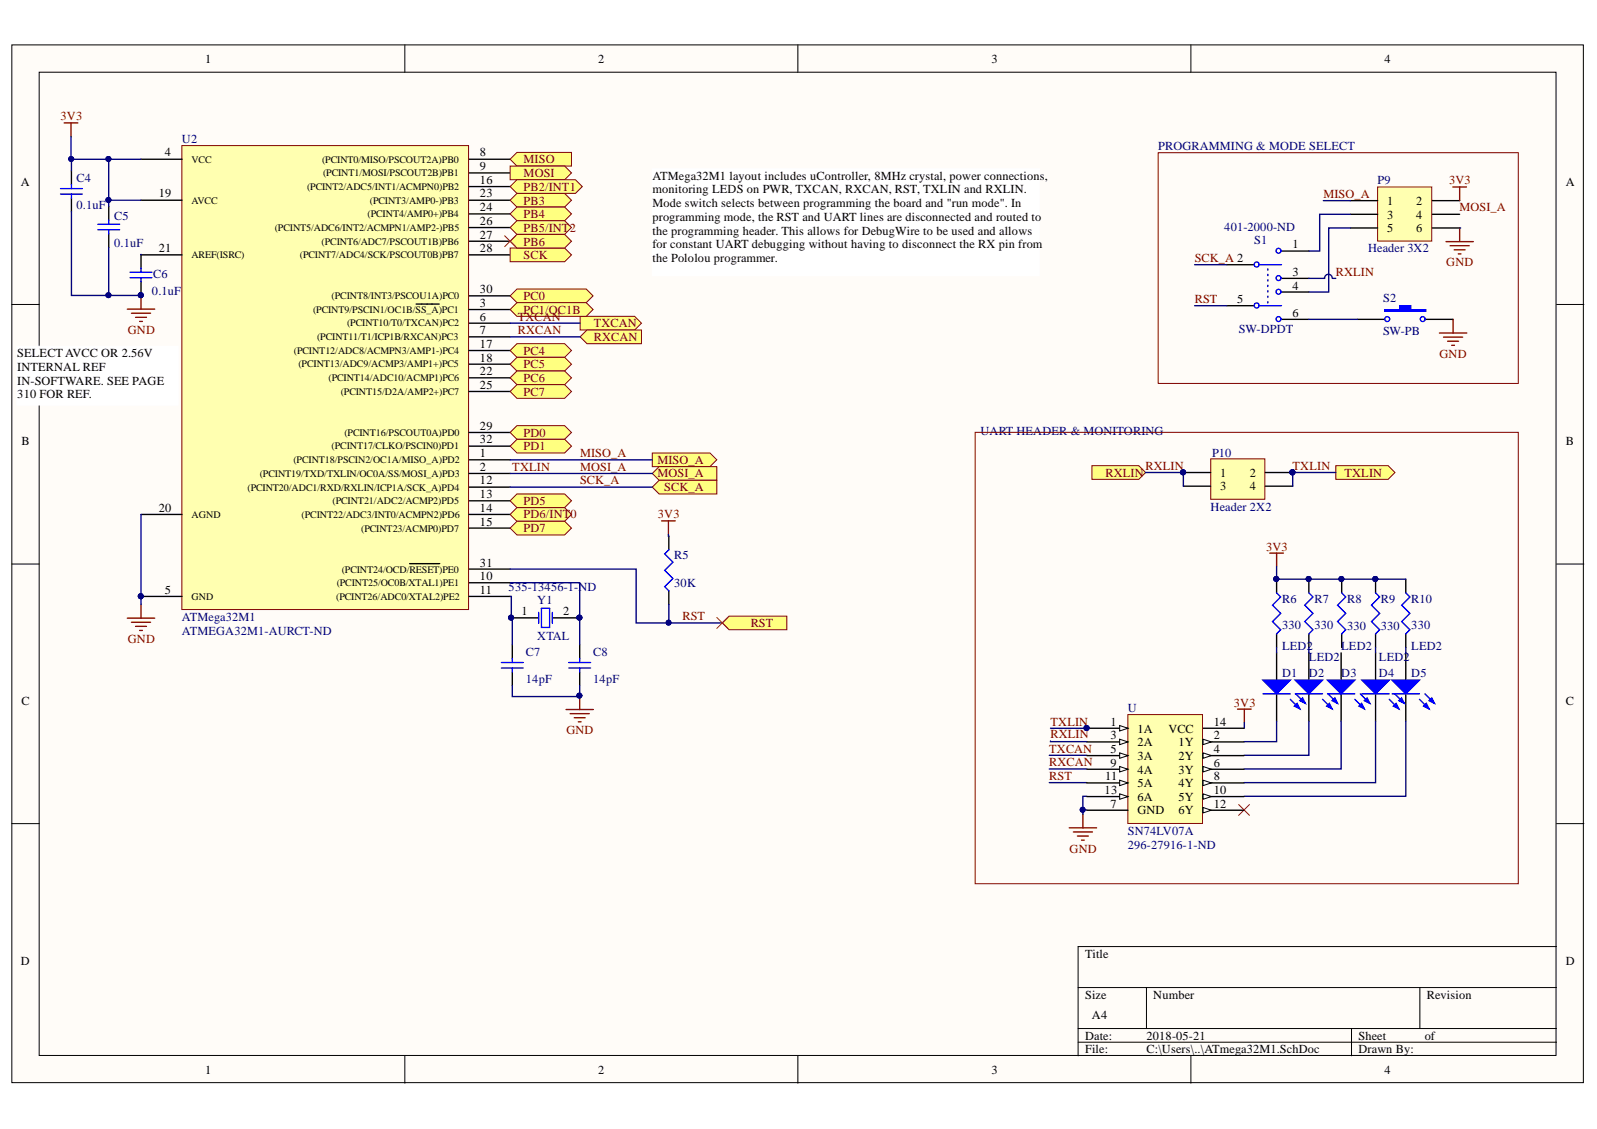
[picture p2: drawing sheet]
<svg xmlns="http://www.w3.org/2000/svg" width="297mm" height="210mm" viewBox="0 0 297 210" stroke-linecap="round" stroke-linejoin="round" font-family="sans-serif">
<defs><g id="words">
<g font-size="2.3">
<text x="38.2" y="11.7">1</text>
<text x="111.3" y="11.7">2</text>
<text x="184.4" y="11.7">3</text>
<text x="257.5" y="11.7">4</text>
<text x="30.6" y="29.1">4</text>
<text x="89.3" y="29.1">8</text>
<text x="3.9" y="34.5">A</text>
<text x="89.3" y="31.6">9</text>
<text x="89.3" y="34.2">16</text>
<text x="121.3" y="33.4">ATMega32M1 layout includes uController, 8MHz crystal, power connection</text>
<text x="121.3" y="35.9">monitoring LEDS on PWR, TXCAN, RXCAN, RST, TXLIN and RXLIN.</text>
<text x="193.4" y="33.4">s,</text>
<text x="291.3" y="34.5">A</text>
<text x="29.5" y="36.7">19</text>
<text x="89.3" y="36.7">23</text>
<text x="89.3" y="39.3">24</text>
<text x="89.3" y="41.8">26</text>
<text x="121.3" y="38.5">Mode switch selects between programming the board and &quot;run mode&quot;. In</text>
<text x="121.3" y="41.1">programming mode, the RST and UART lines are disconnected and routed to</text>
<text x="258" y="38">1</text>
<text x="258" y="40.7">3</text>
<text x="263.4" y="38">2</text>
<text x="263.4" y="40.7">4</text>
<text x="29.5" y="46.9">21</text>
<text x="89.3" y="44.4">27</text>
<text x="89.3" y="46.9">28</text>
<text x="121.3" y="43.6">the programming header. This allows for DebugWire to be used and allows</text>
<text x="121.3" y="46.2">for constant UART debugging without having to disconnect the RX pin from</text>
<text x="240.4" y="46.2">1</text>
<text x="258" y="43.2">5</text>
<text x="263.4" y="43.2">6</text>
<text x="121.3" y="48.7">the Pololou programmer.</text>
<text x="240.4" y="51.2">3</text>
<text x="240.4" y="53.9">4</text>
<text x="89.3" y="57.1">3</text>
<text x="89.3" y="59.6">6</text>
<text x="89.3" y="54.5">30</text>
<text x="230.1" y="56.4">5</text>
<text x="240.4" y="58.9">6</text>
<text x="89.3" y="62.1">7</text>
<text x="89.3" y="64.7">17</text>
<text x="3.2" y="66.4">SEL</text>
<text x="3.2" y="69">INTERNAL REF</text>
<text x="3.2" y="71.5">IN-SOFTWARE. SEE PAGE</text>
<text x="7.4" y="66.4">ECT AVCC OR 2.56V</text>
<text x="89.3" y="67.2">18</text>
<text x="89.3" y="69.7">22</text>
<text x="3.2" y="74.1">310</text>
<text x="7.4" y="74.1">FOR REF.</text>
<text x="89.3" y="72.3">25</text>
<text x="4" y="82.8">B</text>
<text x="89.3" y="79.9">29</text>
<text x="89.3" y="82.4">32</text>
<text x="291.3" y="82.8">B</text>
<text x="89.3" y="85">1</text>
<text x="89.3" y="87.5">2</text>
<text x="227" y="88.6">1</text>
<text x="232.5" y="88.6">2</text>
<text x="29.5" y="95.1">20</text>
<text x="89.3" y="90">12</text>
<text x="89.3" y="92.6">13</text>
<text x="89.3" y="95.1">14</text>
<text x="227" y="91.1">3</text>
<text x="232.5" y="91.1">4</text>
<text x="89.3" y="97.7">15</text>
<text x="89.3" y="107.9">10</text>
<text x="89.3" y="105.3">31</text>
<text x="30.6" y="110.4">5</text>
<text x="89.3" y="110.4">11</text>
<text x="97" y="114.4">1</text>
<text x="104.8" y="114.4">2</text>
<text x="4" y="131">C</text>
<text x="291.3" y="131">C</text>
<text x="206.6" y="134.9">1</text>
<text x="206.6" y="137.5">3</text>
<text x="211.6" y="136.2">1A</text>
<text x="217.3" y="136.2">VCC</text>
<text x="225.8" y="137.5">2</text>
<text x="225.8" y="134.9">14</text>
<text x="206.6" y="140">5</text>
<text x="206.6" y="142.5">9</text>
<text x="211.6" y="138.7">2A</text>
<text x="211.6" y="141.3">3A</text>
<text x="211.6" y="143.8">4A</text>
<text x="219.2" y="138.7">1Y</text>
<text x="219.2" y="141.3">2Y</text>
<text x="219.2" y="143.8">3Y</text>
<text x="225.8" y="140">4</text>
<text x="225.8" y="142.5">6</text>
<text x="205.5" y="147.6">13</text>
<text x="205.5" y="145.1">11</text>
<text x="211.6" y="146.3">5A</text>
<text x="211.6" y="148.9">6A</text>
<text x="219.2" y="146.3">4Y</text>
<text x="219.2" y="148.9">5Y</text>
<text x="225.8" y="145.1">8</text>
<text x="225.8" y="147.6">10</text>
<text x="206.6" y="150.2">7</text>
<text x="211.6" y="151.4">GND</text>
<text x="219.2" y="151.4">6Y</text>
<text x="225.8" y="150.2">12</text>
<text x="3.9" y="179.3">D</text>
<text x="201.8" y="178.1">Title</text>
<text x="291.3" y="179.3">D</text>
<text x="201.8" y="185.7">Size</text>
<text x="214.5" y="185.7">Number</text>
<text x="265.4" y="185.7">Revision</text>
<text x="203.1" y="189.5">A4</text>
<text x="201.8" y="193.3">Date:</text>
<text x="201.8" y="195.8">File:</text>
<text x="213.2" y="193.3">2018-05-21</text>
<text x="213.2" y="195.8">C:\Users\..\ATmega32M1.SchDoc</text>
<text x="252.7" y="193.3">Sheet</text>
<text x="252.7" y="195.8">Drawn By:</text>
<text x="265" y="193.3">of</text>
<text x="38.2" y="199.6">1</text>
<text x="111.3" y="199.6">2</text>
<text x="184.4" y="199.6">3</text>
<text x="257.5" y="199.6">4</text>
</g>
<g font-size="2.3" fill="#800000">
<text x="11.3" y="22.3">3V3</text>
<text x="97.4" y="30.3">MISO</text>
<text x="97.4" y="32.9">MOSI</text>
<text x="97.4" y="35.4">PB2/INT1</text>
<text x="269.5" y="34.2">3V3</text>
<text x="97.4" y="38">PB3</text>
<text x="97.4" y="40.6">PB4</text>
<text x="246.2" y="36.8">MISO_A</text>
<text x="271.5" y="39.3">MOSI_A</text>
<text x="97.4" y="43.1">PB5/INT2</text>
<text x="97.4" y="45.7">PB6</text>
<text x="97.4" y="48.2">SCK</text>
<text x="222.2" y="48.7">SCK_A 2</text>
<text x="248.4" y="51.2">RXLIN</text>
<text x="269" y="49.5">GND</text>
<text x="96.3" y="59.6">TXCAN</text>
<text x="97.4" y="55.8">PC0</text>
<text x="97.4" y="58.3">PC1/OC1B</text>
<text x="222.2" y="56.4">RST</text>
<text x="23.8" y="62.1">GND</text>
<text x="96.3" y="62.1">RXCAN</text>
<text x="97.4" y="65.9">PC4</text>
<text x="110.4" y="60.9">TXCAN</text>
<text x="110.4" y="63.4">RXCAN</text>
<text x="97.4" y="68.5">PC5</text>
<text x="97.4" y="71">PC6</text>
<text x="267.7" y="66.5">GND</text>
<text x="97.4" y="73.6">PC7</text>
<text x="97.4" y="81.2">PD0</text>
<text x="97.4" y="83.7">PD1</text>
<text x="95.3" y="87.5">TXLIN</text>
<text x="107.9" y="85">MISO_A</text>
<text x="107.9" y="87.5">MOSI_A</text>
<text x="122.3" y="86.2">MISO_A</text>
<text x="122.3" y="88.8">MOSI_A</text>
<text x="205.6" y="88.6">RXLIN</text>
<text x="213.1" y="87.3">RXLIN</text>
<text x="240.4" y="87.3">TXLIN</text>
<text x="250.1" y="88.6">TXLIN</text>
<text x="97.4" y="93.8">PD5</text>
<text x="107.9" y="90">SCK_A</text>
<text x="123.5" y="91.3">SCK_A</text>
<text x="97.4" y="96.4">PD6/INT0</text>
<text x="97.4" y="99">PD7</text>
<text x="122.4" y="96.4">3V3</text>
<text x="235.5" y="102.4">3V3</text>
<text x="23.8" y="119.5">GND</text>
<text x="126.9" y="115.3">RST</text>
<text x="139.6" y="116.6">RST</text>
<text x="229.5" y="131.4">3V3</text>
<text x="105.4" y="136.5">GND</text>
<text x="195.4" y="134.9">TXLIN</text>
<text x="195.4" y="137.3">RXLIN</text>
<text x="195.1" y="139.9">TXCAN</text>
<text x="195.1" y="142.5">RXCAN</text>
<text x="195.1" y="145">RST</text>
<text x="198.9" y="158.5">GND</text>
</g>
<g font-size="2.3" fill="#000080">
<text x="33.8" y="26.5">U2</text>
<text x="215.4" y="27.9">PROGRAMMING &amp; MODE SELECT</text>
<text x="14.2" y="33.9">C4</text>
<text x="256.2" y="34.2">P9</text>
<text x="14.2" y="38.9">0.1uF</text>
<text x="21.2" y="40.9">C5</text>
<text x="21.2" y="45.9">0.1uF</text>
<text x="227.7" y="42.9">401-2000-ND</text>
<text x="233.3" y="45.4">S1</text>
<text x="254.5" y="46.9">Header 3X2</text>
<text x="28.5" y="51.7">C6</text>
<text x="28.3" y="54.9">0.1uF</text>
<text x="257.3" y="56.1">S2</text>
<text x="230.4" y="61.9">SW-DPDT</text>
<text x="257.3" y="62.2">SW-PB</text>
<text x="182.4" y="80.9">UART HEADER &amp; MONITORING</text>
<text x="225.4" y="84.9">P10</text>
<text x="225.2" y="94.9">Header 2X2</text>
<text x="125.4" y="104">R5</text>
<text x="94.6" y="109.8">535-13456-1-ND</text>
<text x="99.9" y="112.4">Y1</text>
<text x="125.4" y="109.1">30K</text>
<text x="238.5" y="112">R6</text>
<text x="244.5" y="112">R7</text>
<text x="250.6" y="112">R8</text>
<text x="256.8" y="112">R9</text>
<text x="262.5" y="112">R10</text>
<text x="33.8" y="118">ATMEGA32M1-AURCT-ND</text>
<text x="33.8" y="115.5">ATMega32M1</text>
<text x="99.9" y="119">XTAL</text>
<text x="238.5" y="116.9">330</text>
<text x="244.5" y="116.9">330</text>
<text x="250.6" y="117.1">330</text>
<text x="256.8" y="117.1">330</text>
<text x="262.5" y="116.9">330</text>
<text x="97.8" y="121.9">C7</text>
<text x="110.3" y="121.9">C8</text>
<text x="238.5" y="125.9">D1</text>
<text x="238.5" y="120.9">LED2</text>
<text x="243.5" y="125.9">D2</text>
<text x="243.5" y="122.9">LED2</text>
<text x="249.5" y="125.9">D3</text>
<text x="249.5" y="120.9">LED2</text>
<text x="256.5" y="125.9">D4</text>
<text x="256.5" y="122.9">LED2</text>
<text x="262.5" y="125.9">D5</text>
<text x="262.5" y="120.9">LED2</text>
<text x="97.8" y="126.9">14pF</text>
<text x="110.3" y="126.9">14pF</text>
<text x="209.8" y="132.3">U</text>
<text x="209.8" y="155.2">SN74LV07A</text>
<text x="209.8" y="157.8">296-27916-1-ND</text>
</g>
<g font-size="1.9">
<text x="35.6" y="30.3">VCC</text>
<text x="57.1" y="35.3">(PCINT2/ADC5/INT1/ACMPN0)PB2</text>
<text x="59.9" y="30.3">(PCINT0/MISO/PSCOUT2A)PB0</text>
<text x="60.1" y="32.8">(PCINT1/MOSI/PSCOUT2B)PB1</text>
<text x="35.6" y="37.9">AVCC</text>
<text x="68.4" y="40.4">(PCINT4/AMP0+)PB4</text>
<text x="68.8" y="37.9">(PCINT3/AMP0-)PB3</text>
<text x="51.1" y="42.9">(PCINT5/ADC6/INT2/ACMPN1/AMP2-)PB5</text>
<text x="59.8" y="45.5">(PCINT6/ADC7/PSCOUT1B)PB6</text>
<text x="35.6" y="48">AREF(ISRC)</text>
<text x="55.8" y="48">(PCINT7/ADC4/SCK/PSCOUT0B)PB7</text>
<text x="58.2" y="58.2">(PCINT9/PSCIN1/OC1B/SS_A)PC1</text>
<text x="61.7" y="55.6">(PCINT8/INT3/PSCOU1A)PC0</text>
<text x="54.7" y="65.8">(PCINT12/ADC8/ACMPN3/AMP1-)PC4</text>
<text x="59" y="63.2">(PCINT11/T1/ICP1B/RXCAN)PC3</text>
<text x="64.6" y="60.7">(PCINT10/T0/TXCAN)PC2</text>
<text x="55.5" y="68.3">(PCINT13/ADC9/ACMP3/AMP1+)PC5</text>
<text x="61.1" y="70.8">(PCINT14/ADC10/ACMP1)PC6</text>
<text x="63.4" y="73.4">(PCINT15/D2A/AMP2+)PC7</text>
<text x="61.7" y="83.5">(PCINT17/CLKO/PSCIN0)PD1</text>
<text x="64.1" y="81">(PCINT16/PSCOUT0A)PD0</text>
<text x="48.3" y="88.7">(PCINT19/TXD/TXLIN/OC0A/SS/MOSI_A)PD3</text>
<text x="54.6" y="86.1">(PCINT18/PSCIN2/OC1A/MISO_A)PD2</text>
<text x="46" y="91.2">(PCINT20/ADC1/RXD/RXLIN/ICP1A/SCK_A)PD4</text>
<text x="61.9" y="93.8">(PCINT21/ADC2/ACMP2)PD5</text>
<text x="35.6" y="96.3">AGND</text>
<text x="56.1" y="96.3">(PCINT22/ADC3/INT0/ACMPN2)PD6</text>
<text x="67.2" y="98.8">(PCINT23/ACMP0)PD7</text>
<text x="63.6" y="106.4">(PCINT24/OCD/RESET)PE0</text>
<text x="35.6" y="111.5">GND</text>
<text x="62.5" y="111.5">(PCINT26/ADC0/XTAL2)PE2</text>
<text x="62.6" y="109">(PCINT25/OC0B/XTAL1)PE1</text>
</g>
</g></defs>
<g fill="#fffcf8" stroke="#000" stroke-width=".19">
<path d="M2.2 8.3h292.3v193h-292.3z"/>
<path d="M7.3 13.4h282.1v182.8h-282.1z"/>
</g>
<g fill="none" stroke="#000" stroke-width=".19">
<path d="M75.3 8.3v5.1M148.4 8.3v5.1M221.5 8.3v5.1M2.2 56.6h5.1M289.5 56.6h5.1M2.2 104.9h5.1M289.5 104.9h5.1M2.2 153.1h5.1M289.5 153.1h5.1M289.5 176h-89v20.3M75.3 196.3v5.1M148.4 196.3v5.1"/>
<path d="M200.5 183.6h89M200.5 191.2h89M200.5 193.8h89M213.2 183.6v7.6M221.5 196.3v5.1M251.4 191.2v5.1M264.1 183.6v7.6"/>
</g>
<path d="M33.8 27.1h53.3v86.2h-53.3z" fill="#ffffb0" stroke="#800000" stroke-width=".19"/>
<g fill="none" stroke="#000" stroke-width=".25">
<path d="M13.3 31.8v2.5M13.3 36.8v2.6M26.2 29.6h7.7M26.2 37.2h7.7M87.3 29.6h7.6M87.3 32.1h7.6M87.3 34.7h7.6M87.3 37.2h7.6M87.3 39.8h7.6M26.2 47.4h7.7M26.2 47.3v2.6M26.2 52.4v2.5"/>
<path d="M77.4 56.5h4.3M87.3 57.5h7.6M87.3 47.4h7.6M87.3 42.3h7.6M87.3 44.8h7.6M87.3 55h7.6M87.3 60.1h7.6M87.3 62.6h7.6M87.3 65.2h7.6M87.3 67.7h7.6M87.3 70.2h7.6M87.3 72.8h7.6"/>
<path d="M26.2 95.6h7.7M87.3 85.5h7.6M87.3 88h7.6M87.3 90.6h7.6M87.3 93.1h7.6M87.3 95.6h7.6M87.3 98.2h7.6M87.3 80.4h7.6M87.3 82.9h7.6M124.4 99.7v2.5M26.2 110.9h7.7M76.2 104.8h5.6"/>
<path d="M87.3 110.9h7.6M87.3 108.3h7.6M87.3 105.8h7.6M124.4 109.8v2.6"/>
</g>
<g fill="#000080" stroke="#000080" stroke-width=".19">
<circle cx="26.2" cy="110.8" r=".46"/>
<circle cx="26.2" cy="54.9" r=".46"/>
</g>
<path d="M11.9 22.9h2.6M13.2 22.9v2.5M23.7 114.9h5.1M24.4 115.7h3.6M25.2 116.4h2M26 117.2h.5M26.2 112.4v2.5" fill="none" stroke="#800000" stroke-width=".25"/>
<path d="M11.3 35.1h4M11.3 36.1h4M13.3 34.3v.8M13.3 36.1v.7M24.2 51.6h4.1M24.2 50.6h4.1M26.2 49.9v.7M26.2 51.6v.8M124.4 102.2l-.8 .8 1.6 1.5-1.6 1.5 1.6 1.6-1.6 1.5 .8 .7" fill="none" stroke="#00f" stroke-width=".25"/>
<g fill="#ffff80" stroke="#800000" stroke-width=".19">
<path d="M94.9 29.6l1.3-1.3h10.1v2.6h-10.1z" fill-rule="evenodd"/>
<path d="M94.9 30.9h10.1l1.3 1.2-1.3 1.3h-10.1z" fill-rule="evenodd"/>
<path d="M94.9 46.1h10.1l1.3 1.3-1.3 1.3h-10.1z" fill-rule="evenodd"/>
<path d="M107.9 58.8h10.1l1.3 1.3-1.3 1.3h-10.1z" fill-rule="evenodd"/>
<path d="M107.9 62.6l1.3-1.2h10.1v2.5h-10.1z" fill-rule="evenodd"/>
</g>
<path d="M252.5 59.4h5.1M265.2 59.4h5.1" fill="none" stroke="#000" stroke-width=".25"/>
<path d="M257.6 57.6h2.8v-.8h2v.8h2.8v.3h-7.6z" fill-rule="evenodd" fill="#00f"/>
<g fill="none" stroke="#00f" stroke-width=".25">
<path d="M18.2 41.7h4.1M18.2 42.7h4.1M20.2 40.9v.8M20.2 42.7v.8M257.6 57.6h2.8v-.8h2v.8h2.8v.3h-7.6zM100.2 113.9v2M100.7 113.1h1.5v3.6h-1.5zM102.7 113.9v2M93.3 123.2h4M93.3 124.2h4M95.3 122.4v.8M95.3 124.2v.8"/>
<path d="M105.8 123.2h4.1M105.8 124.2h4.1M107.8 122.4v.8M107.8 124.2v.8"/>
<circle cx="258" cy="59.3" r=".46"/>
<circle cx="264.6" cy="59.3" r=".46"/>
</g>
<path d="M23.7 57.5h5.1M24.4 58.2h3.6M25.2 59h2M26 59.8h.5M26.2 54.9v2.6M123.1 96.8h2.5M124.3 96.8v2.6M105.3 131.9h5.1M106 132.7h3.6M106.8 133.4h2M107.6 134.2h.5M107.8 129.4v2.5" fill="none" stroke="#800000" stroke-width=".25"/>
<path d="M20.2 38.4v2.5M20.2 43.5v2.5M95.1 114.9h5.1M95.3 119.9v2.5M102.7 114.9h5.1M107.8 119.9v2.5M95.3 125v2.5M107.8 125v2.5" fill="none" stroke="#000" stroke-width=".25"/>
<g fill="#000080" stroke="#000080" stroke-width=".19">
<circle cx="95.1" cy="114.8" r=".46"/>
<circle cx="107.8" cy="114.8" r=".46"/>
<circle cx="107.8" cy="129.3" r=".46"/>
<circle cx="26.2" cy="54.9" r=".46"/>
</g>
<path d="M3.2 64.4h29.9v10.9h-29.9z" fill="#fff" stroke="#fff" stroke-width=".19"/>
<path d="M256.2 34.8h10.1v10h-10.1z" fill="#ffffb0" stroke="#800000" stroke-width=".19"/>
<path d="M251.2 37.3h5M251.2 39.8h5M266.4 37.3h5.1M266.4 39.8h5.1M251.2 42.4h5M266.4 42.4h5.1" fill="none" stroke="#000" stroke-width=".25"/>
<path d="M270.2 34.8h2.6M271.5 34.8v2.5" fill="none" stroke="#800000" stroke-width=".25"/>
<path d="M225.2 85.3h10.1v7.5h-10.1z" fill="#ffffb0" stroke="#800000" stroke-width=".19"/>
<path d="M228.2 49.2h5.1M228.2 56.8h5.1M238.4 46.7h5M238.4 51.8h5M238.4 54.3h5M238.4 59.4h5M220.1 87.8h5.1M220.1 90.4h5.1M235.4 87.8h5M235.4 90.4h5" fill="none" stroke="#000" stroke-width=".25"/>
<g fill="#000080" stroke="#000080" stroke-width=".19">
<circle cx="220" cy="87.8" r=".47"/>
<circle cx="240.4" cy="87.8" r=".47"/>
</g>
<g fill="none" stroke="#00f" stroke-width=".25">
<path d="M234.3 56.8h4.1M234.3 49.2h4.1M235.8 50v.2M235.8 51v.2M235.8 52v.3M235.8 53v.3M235.8 54v.3M235.8 55.1v.2M235.8 56.1v.2"/>
<circle cx="233.7" cy="49.2" r=".46"/>
<circle cx="233.7" cy="56.8" r=".46"/>
<circle cx="237.8" cy="51.7" r=".46"/>
<circle cx="237.8" cy="54.2" r=".46"/>
<circle cx="237.8" cy="46.6" r=".46"/>
<circle cx="237.8" cy="59.3" r=".46"/>
</g>
<path d="M268.9 44.9h5.1M269.7 45.7h3.6M270.5 46.4h2M271.2 47.2h.5M271.5 42.4v2.5" fill="none" stroke="#800000" stroke-width=".25"/>
<g fill="#ffff80" stroke="#800000" stroke-width=".19">
<path d="M94.9 34.7l1.3-1.3h10.8l1.3 1.3-1.3 1.3h-10.8z" fill-rule="evenodd"/>
<path d="M94.9 37.2l1.3-1.2h8.8l1.3 1.2-1.3 1.3h-8.8z" fill-rule="evenodd"/>
<path d="M94.9 39.8l1.3-1.3h8.8l1.3 1.3-1.3 1.2h-8.8z" fill-rule="evenodd"/>
<path d="M94.9 42.3l1.3-1.3h8.8l1.3 1.3-1.3 1.3h-8.8z" fill-rule="evenodd"/>
<path d="M94.9 55l1.3-1.3h12.8l1.3 1.3-1.3 1.3h-12.8z" fill-rule="evenodd"/>
<path d="M94.9 57.5l1.3-1.2h12.8l1.3 1.2-1.3 1.3h-12.8z" fill-rule="evenodd"/>
<path d="M94.9 65.2l1.3-1.3h8.8l1.3 1.3-1.3 1.2h-8.8z" fill-rule="evenodd"/>
<path d="M94.9 67.7l1.3-1.3h8.8l1.3 1.3-1.3 1.3h-8.8z" fill-rule="evenodd"/>
<path d="M94.9 70.2l1.3-1.2h8.8l1.3 1.2-1.3 1.3h-8.8z" fill-rule="evenodd"/>
<path d="M94.9 72.8l1.3-1.3h8.8l1.3 1.3-1.3 1.3h-8.8z" fill-rule="evenodd"/>
<path d="M94.9 80.4l1.3-1.3h8.8l1.3 1.3-1.3 1.3h-8.8z" fill-rule="evenodd"/>
<path d="M94.9 82.9l1.3-1.2h8.8l1.3 1.2-1.3 1.3h-8.8z" fill-rule="evenodd"/>
<path d="M94.9 93.1l1.3-1.3h8.8l1.3 1.3-1.3 1.3h-8.8z" fill-rule="evenodd"/>
<path d="M94.9 95.6l1.3-1.2h8.8l1.3 1.2-1.3 1.3h-8.8z" fill-rule="evenodd"/>
<path d="M94.9 98.2l1.3-1.3h8.8l1.3 1.3-1.3 1.3h-8.8z" fill-rule="evenodd"/>
</g>
<path d="M198.9 153.9h5.1M199.6 154.7h3.6M200.4 155.4h2M201.2 156.2h.5M201.4 151.4v2.5" fill="none" stroke="#800000" stroke-width=".25"/>
<path d="M261.5 107.7v2.5M261.5 117.8v2.6M261.5 121.4v5.1M261.5 129v5.1" fill="none" stroke="#000" stroke-width=".25"/>
<path d="M261.5 110.2l.7 .8-1.5 1.5 1.5 1.5-1.5 1.6 1.5 1.5-.7 .7" fill="none" stroke="#00f" stroke-width=".25"/>
<path d="M258.9 126.5h5.1l-2.5 2.5z" fill="#00f"/>
<path d="M258.9 126.5h5.1l-2.5 2.5zM264 130l1.8 1.8M265 129l1.8 1.8" fill="none" stroke="#00f" stroke-width=".25"/>
<path d="M264.8 131.3l.5-.5 .5 1z" fill="#00f"/>
<path d="M264.8 131.3l.5-.5 .5 1z" fill="none" stroke="#00f" stroke-width=".25"/>
<path d="M265.8 130.3l.5-.5 .5 1z" fill="#00f"/>
<path d="M243.4 110.2l.8 .8-1.5 1.5 1.5 1.5-1.5 1.6 1.5 1.5-.8 .7M258.9 129h5.1M265.8 130.3l.5-.5 .5 1z" fill="none" stroke="#00f" stroke-width=".25"/>
<path d="M270.3 59.4v2.5M267.7 61.9h5.1M268.5 62.7h3.6M269.3 63.4h2M270 64.2h.5" fill="none" stroke="#800000" stroke-width=".25"/>
<g fill="#000080" stroke="#000080" stroke-width=".19">
<circle cx="240.4" cy="87.8" r=".47"/>
<circle cx="243.4" cy="107.6" r=".46"/>
</g>
<path d="M215.4 28.4h67v42.9h-67z" fill="none" stroke="#800000" stroke-width=".19"/>
<path d="M243.4 107.7v2.5M243.4 117.8v2.6M237.4 121.4v5.1M237.4 129v5.1" fill="none" stroke="#000" stroke-width=".25"/>
<path d="M234.9 126.5h5.1l-2.6 2.5z" fill="#00f"/>
<path d="M234.9 126.5h5.1l-2.6 2.5zM240 130l1.8 1.8M241 129l1.8 1.8" fill="none" stroke="#00f" stroke-width=".25"/>
<path d="M240.8 131.3l.5-.5 .5 1z" fill="#00f"/>
<path d="M240.8 131.3l.5-.5 .5 1z" fill="none" stroke="#00f" stroke-width=".25"/>
<path d="M241.8 130.3l.5-.5 .5 1z" fill="#00f"/>
<path d="M237.4 110.2l.8 .8-1.5 1.5 1.5 1.5-1.5 1.6 1.5 1.5-.8 .7M234.9 129h5.1M241.8 130.3l.5-.5 .5 1z" fill="none" stroke="#00f" stroke-width=".25"/>
<path d="M237.4 107.7v2.5M237.4 117.8v2.6M243.4 121.4v5.1M243.4 129v5.1" fill="none" stroke="#000" stroke-width=".25"/>
<circle cx="237.4" cy="107.6" r=".46" fill="#000080" stroke="#000080" stroke-width=".19"/>
<path d="M240.9 126.5h5.1l-2.6 2.5z" fill="#00f"/>
<path d="M240.9 126.5h5.1l-2.6 2.5zM246 130l1.8 1.8M247 129l1.8 1.8" fill="none" stroke="#00f" stroke-width=".25"/>
<path d="M246.8 131.3l.5-.5 .5 1z" fill="#00f"/>
<path d="M246.8 131.3l.5-.5 .5 1z" fill="none" stroke="#00f" stroke-width=".25"/>
<path d="M247.8 130.3l.5-.5 .5 1z" fill="#00f"/>
<path d="M249.5 110.2l.8 .8-1.5 1.5 1.5 1.5-1.5 1.6 1.5 1.5-.8 .7M255.9 110.2l.7 .8-1.5 1.5 1.5 1.5-1.5 1.6 1.5 1.5-.7 .7M240.9 129h5.1M247.8 130.3l.5-.5 .5 1z" fill="none" stroke="#00f" stroke-width=".25"/>
<path d="M230.2 131.8h2.5M231.4 131.8v2.6" fill="none" stroke="#800000" stroke-width=".25"/>
<path d="M249.5 107.7v2.5M249.5 117.8v2.6M255.9 107.7v2.5M255.9 117.8v2.6M249.4 121.4v5.1M249.4 129v5.1" fill="none" stroke="#000" stroke-width=".25"/>
<g fill="#000080" stroke="#000080" stroke-width=".19">
<circle cx="249.5" cy="107.6" r=".46"/>
<circle cx="255.8" cy="107.6" r=".46"/>
</g>
<path d="M246.9 126.5h5.1l-2.6 2.5z" fill="#00f"/>
<path d="M246.9 126.5h5.1l-2.6 2.5zM252 130l1.8 1.8M253 129l1.8 1.8" fill="none" stroke="#00f" stroke-width=".25"/>
<path d="M252.8 131.3l.5-.5 .5 1z" fill="#00f"/>
<path d="M252.8 131.3l.5-.5 .5 1z" fill="none" stroke="#00f" stroke-width=".25"/>
<path d="M253.8 130.3l.5-.5 .5 1z" fill="#00f"/>
<path d="M246.9 129h5.1M253.8 130.3l.5-.5 .5 1z" fill="none" stroke="#00f" stroke-width=".25"/>
<path d="M255.9 121.4v5.1M255.9 129v5.1" fill="none" stroke="#000" stroke-width=".25"/>
<path d="M253.3 126.5h5.1l-2.5 2.5z" fill="#00f"/>
<path d="M253.3 126.5h5.1l-2.5 2.5zM258.4 130l1.8 1.8M259.4 129l1.8 1.8" fill="none" stroke="#00f" stroke-width=".25"/>
<path d="M259.2 131.3l.5-.5 .5 1z" fill="#00f"/>
<path d="M259.2 131.3l.5-.5 .5 1z" fill="none" stroke="#00f" stroke-width=".25"/>
<path d="M260.2 130.3l.5-.5 .5 1z" fill="#00f"/>
<path d="M253.3 129h5.1M260.2 130.3l.5-.5 .5 1z" fill="none" stroke="#00f" stroke-width=".25"/>
<path d="M181.4 80.4h101v83.9h-101z" fill="none" stroke="#800000" stroke-width=".19"/>
<path d="M230.4 149.6l2 2M232.4 149.6l-2 2" fill="none" stroke="#f00" stroke-width=".19"/>
<path d="M121.3 31.4h72v19.9h-72z" fill="#fff" stroke="#fff" stroke-width=".19"/>
<g fill="#ffff80" stroke="#800000" stroke-width=".19">
<path d="M203.1 86.6h8.7l1.3 1.2-1.3 1.3h-8.7z" fill-rule="evenodd"/>
<path d="M248.5 86.6h9.7l1.3 1.2-1.3 1.3h-9.7z" fill-rule="evenodd"/>
<path d="M121.3 84.2h10.8l1.2 1.3-1.2 1.3h-10.8z" fill-rule="evenodd"/>
<path d="M121.3 88l1.3-1.2h10.7v2.5h-10.7z" fill-rule="evenodd"/>
<path d="M121.3 90.6l1.3-1.3h10.7v2.5h-10.7z" fill-rule="evenodd"/>
<path d="M134.3 115.8l1.3-1.3h10.7v2.6h-10.7z" fill-rule="evenodd"/>
</g>
<g fill="none" stroke="#000080" stroke-width=".25">
<path d="M13.2 25.4v4.2h13M13.3 39.4v15.5h6.9v-8.9M13.3 29.6v2.2M20.2 29.6v7.6M26.2 37.2h-6v1.2M246.1 37.3h5.1M251.2 39.8h-5.7v6.9h-2.1M20.2 54.9h6M26.2 47.3v.1M222.2 49.2h6M222.2 56.8h6M243.4 59.4h9.1"/>
<path d="M247.8 51.7a.71 .71 0 0 0-.7-.7 .71 .71 0 0 0-.7 .8h-3M247.9 51.8h.6M251.2 42.4h-4.1v11.9h-3.7M271.5 42.4h.1M94.9 60.1h13M94.9 62.6h13M26.2 95.6v16.8M94.9 88h26.4M94.9 90.6h26.4M94.9 85.5h26.4M124.3 99.4l.1 .3M213.1 87.8h7v2.6"/>
<path d="M248.5 87.8h-8.1v2.6M94.9 110.9h.2v4h.2v5M94.9 108.3h12.9v11.6M94.9 105.8h23.4v10h6.1v-3.4M124.4 115.8h9.9M237.4 105.4v2.3h18.5v-.3M255.9 107.7h5.6M95.3 127.5v2h12.5v-2M195.4 137.8v.1h6.8M202.2 135.3l-6.8 .1M231.4 134.4v.9M237.4 134.1v3.8h-6"/>
<path d="M237.4 120.4v1M243.4 134.1v6.3h-12M243.4 120.4v1M249.4 134.1v8.9h-18M255.9 134.1v11.4h-24.5M255.9 120.4v1M261.5 134.1v13.9h-30.1M261.5 120.4v1M195.2 140.4h7M195.2 143h7M195.2 145.5h7M202.2 150.6h-.8v.8"/>
<path d="M202.2 148h-.8v2.6"/>
</g>
<g fill="#000080" stroke="#000080" stroke-width=".19">
<circle cx="95.1" cy="114.8" r=".46"/>
<circle cx="107.8" cy="114.8" r=".46"/>
<circle cx="107.8" cy="129.3" r=".46"/>
<circle cx="13.2" cy="29.6" r=".46"/>
<circle cx="20.2" cy="37.2" r=".46"/>
<circle cx="20.2" cy="29.6" r=".46"/>
<circle cx="26.2" cy="110.8" r=".46"/>
<circle cx="20.2" cy="54.9" r=".46"/>
<circle cx="26.2" cy="54.9" r=".46"/>
<circle cx="220" cy="87.8" r=".47"/>
<circle cx="202.1" cy="135.3" r=".46"/>
<circle cx="201.4" cy="150.5" r=".46"/>
<circle cx="240.4" cy="87.8" r=".47"/>
<circle cx="124.3" cy="115.8" r=".46"/>
<circle cx="237.4" cy="107.6" r=".46"/>
<circle cx="243.4" cy="107.6" r=".46"/>
<circle cx="249.5" cy="107.6" r=".46"/>
<circle cx="255.8" cy="107.6" r=".46"/>
</g>
<path d="M236.2 102.8h2.5M237.4 102.8v2.6" fill="none" stroke="#800000" stroke-width=".25"/>
<path d="M209.8 132.9h13.9v20.2h-13.9z" fill="#ffffb0" stroke="#800000" stroke-width=".19"/>
<path d="M202.2 135.4h7.6" fill="none" stroke="#000" stroke-width=".25"/>
<path d="M208.3 134.9l1.5 .5-1.5 .5z" fill="#fffcf8"/>
<path d="M208.3 134.9l1.5 .5-1.5 .5z" fill="none" stroke="#000" stroke-width=".19"/>
<circle cx="202.1" cy="135.3" r=".46" fill="#000080" stroke="#000080" stroke-width=".19"/>
<path d="M223.8 137.9h7.6" fill="none" stroke="#000" stroke-width=".25"/>
<path d="M223.8 137.4l1.5 .5-1.5 .5z" fill="#fffcf8"/>
<path d="M223.8 137.4l1.5 .5-1.5 .5z" fill="none" stroke="#000" stroke-width=".19"/>
<path d="M202.2 137.9h7.6" fill="none" stroke="#000" stroke-width=".25"/>
<path d="M208.3 137.4l1.5 .5-1.5 .5z" fill="#fffcf8"/>
<path d="M208.3 137.4l1.5 .5-1.5 .5z" fill="none" stroke="#000" stroke-width=".19"/>
<path d="M223.8 140.5h7.6" fill="none" stroke="#000" stroke-width=".25"/>
<path d="M223.8 140l1.5 .5-1.5 .5z" fill="#fffcf8"/>
<path d="M223.8 140l1.5 .5-1.5 .5z" fill="none" stroke="#000" stroke-width=".19"/>
<path d="M202.2 140.5h7.6" fill="none" stroke="#000" stroke-width=".25"/>
<path d="M208.3 140l1.5 .5-1.5 .5z" fill="#fffcf8"/>
<path d="M208.3 140l1.5 .5-1.5 .5z" fill="none" stroke="#000" stroke-width=".19"/>
<path d="M223.8 143h7.6" fill="none" stroke="#000" stroke-width=".25"/>
<path d="M223.8 142.5l1.5 .5-1.5 .5z" fill="#fffcf8"/>
<path d="M223.8 142.5l1.5 .5-1.5 .5z" fill="none" stroke="#000" stroke-width=".19"/>
<path d="M202.2 150.6h7.6M223.8 145.6h7.6" fill="none" stroke="#000" stroke-width=".25"/>
<path d="M223.8 145l1.5 .6-1.5 .5z" fill="#fffcf8"/>
<path d="M223.8 145l1.5 .6-1.5 .5z" fill="none" stroke="#000" stroke-width=".19"/>
<path d="M202.2 143h7.6" fill="none" stroke="#000" stroke-width=".25"/>
<path d="M208.3 142.5l1.5 .5-1.5 .5z" fill="#fffcf8"/>
<path d="M208.3 142.5l1.5 .5-1.5 .5z" fill="none" stroke="#000" stroke-width=".19"/>
<path d="M223.8 148.1h7.6" fill="none" stroke="#000" stroke-width=".25"/>
<path d="M223.8 147.6l1.5 .5-1.5 .5z" fill="#fffcf8"/>
<path d="M223.8 147.6l1.5 .5-1.5 .5z" fill="none" stroke="#000" stroke-width=".19"/>
<path d="M202.2 145.6h7.6" fill="none" stroke="#000" stroke-width=".25"/>
<path d="M208.3 145l1.5 .6-1.5 .5z" fill="#fffcf8"/>
<path d="M208.3 145l1.5 .6-1.5 .5z" fill="none" stroke="#000" stroke-width=".19"/>
<path d="M223.8 150.6h7.6" fill="none" stroke="#000" stroke-width=".25"/>
<path d="M223.8 150.1l1.5 .5-1.5 .5z" fill="#fffcf8"/>
<path d="M223.8 150.1l1.5 .5-1.5 .5z" fill="none" stroke="#000" stroke-width=".19"/>
<path d="M202.2 148.1h7.6" fill="none" stroke="#000" stroke-width=".25"/>
<path d="M208.3 147.6l1.5 .5-1.5 .5z" fill="#fffcf8"/>
<path d="M208.3 147.6l1.5 .5-1.5 .5z" fill="none" stroke="#000" stroke-width=".19"/>
<path d="M223.8 135.4h7.6" fill="none" stroke="#000" stroke-width=".25"/>
<circle cx="202.1" cy="135.3" r=".46" fill="#000080" stroke="#000080" stroke-width=".19"/>
<path d="M94.9 44.8l1.3-1.2h8.8l1.3 1.2-1.3 1.3h-8.8z" fill-rule="evenodd" fill="#ffff80" stroke="#800000" stroke-width=".19"/>
<path d="M93.9 43.8l2 2.1M95.9 43.8l-2 2.1M133.3 114.8l2.1 2M135.4 114.8l-2.1 2" fill="none" stroke="#f00" stroke-width=".19"/>
<use href="#words"/>
</svg>
